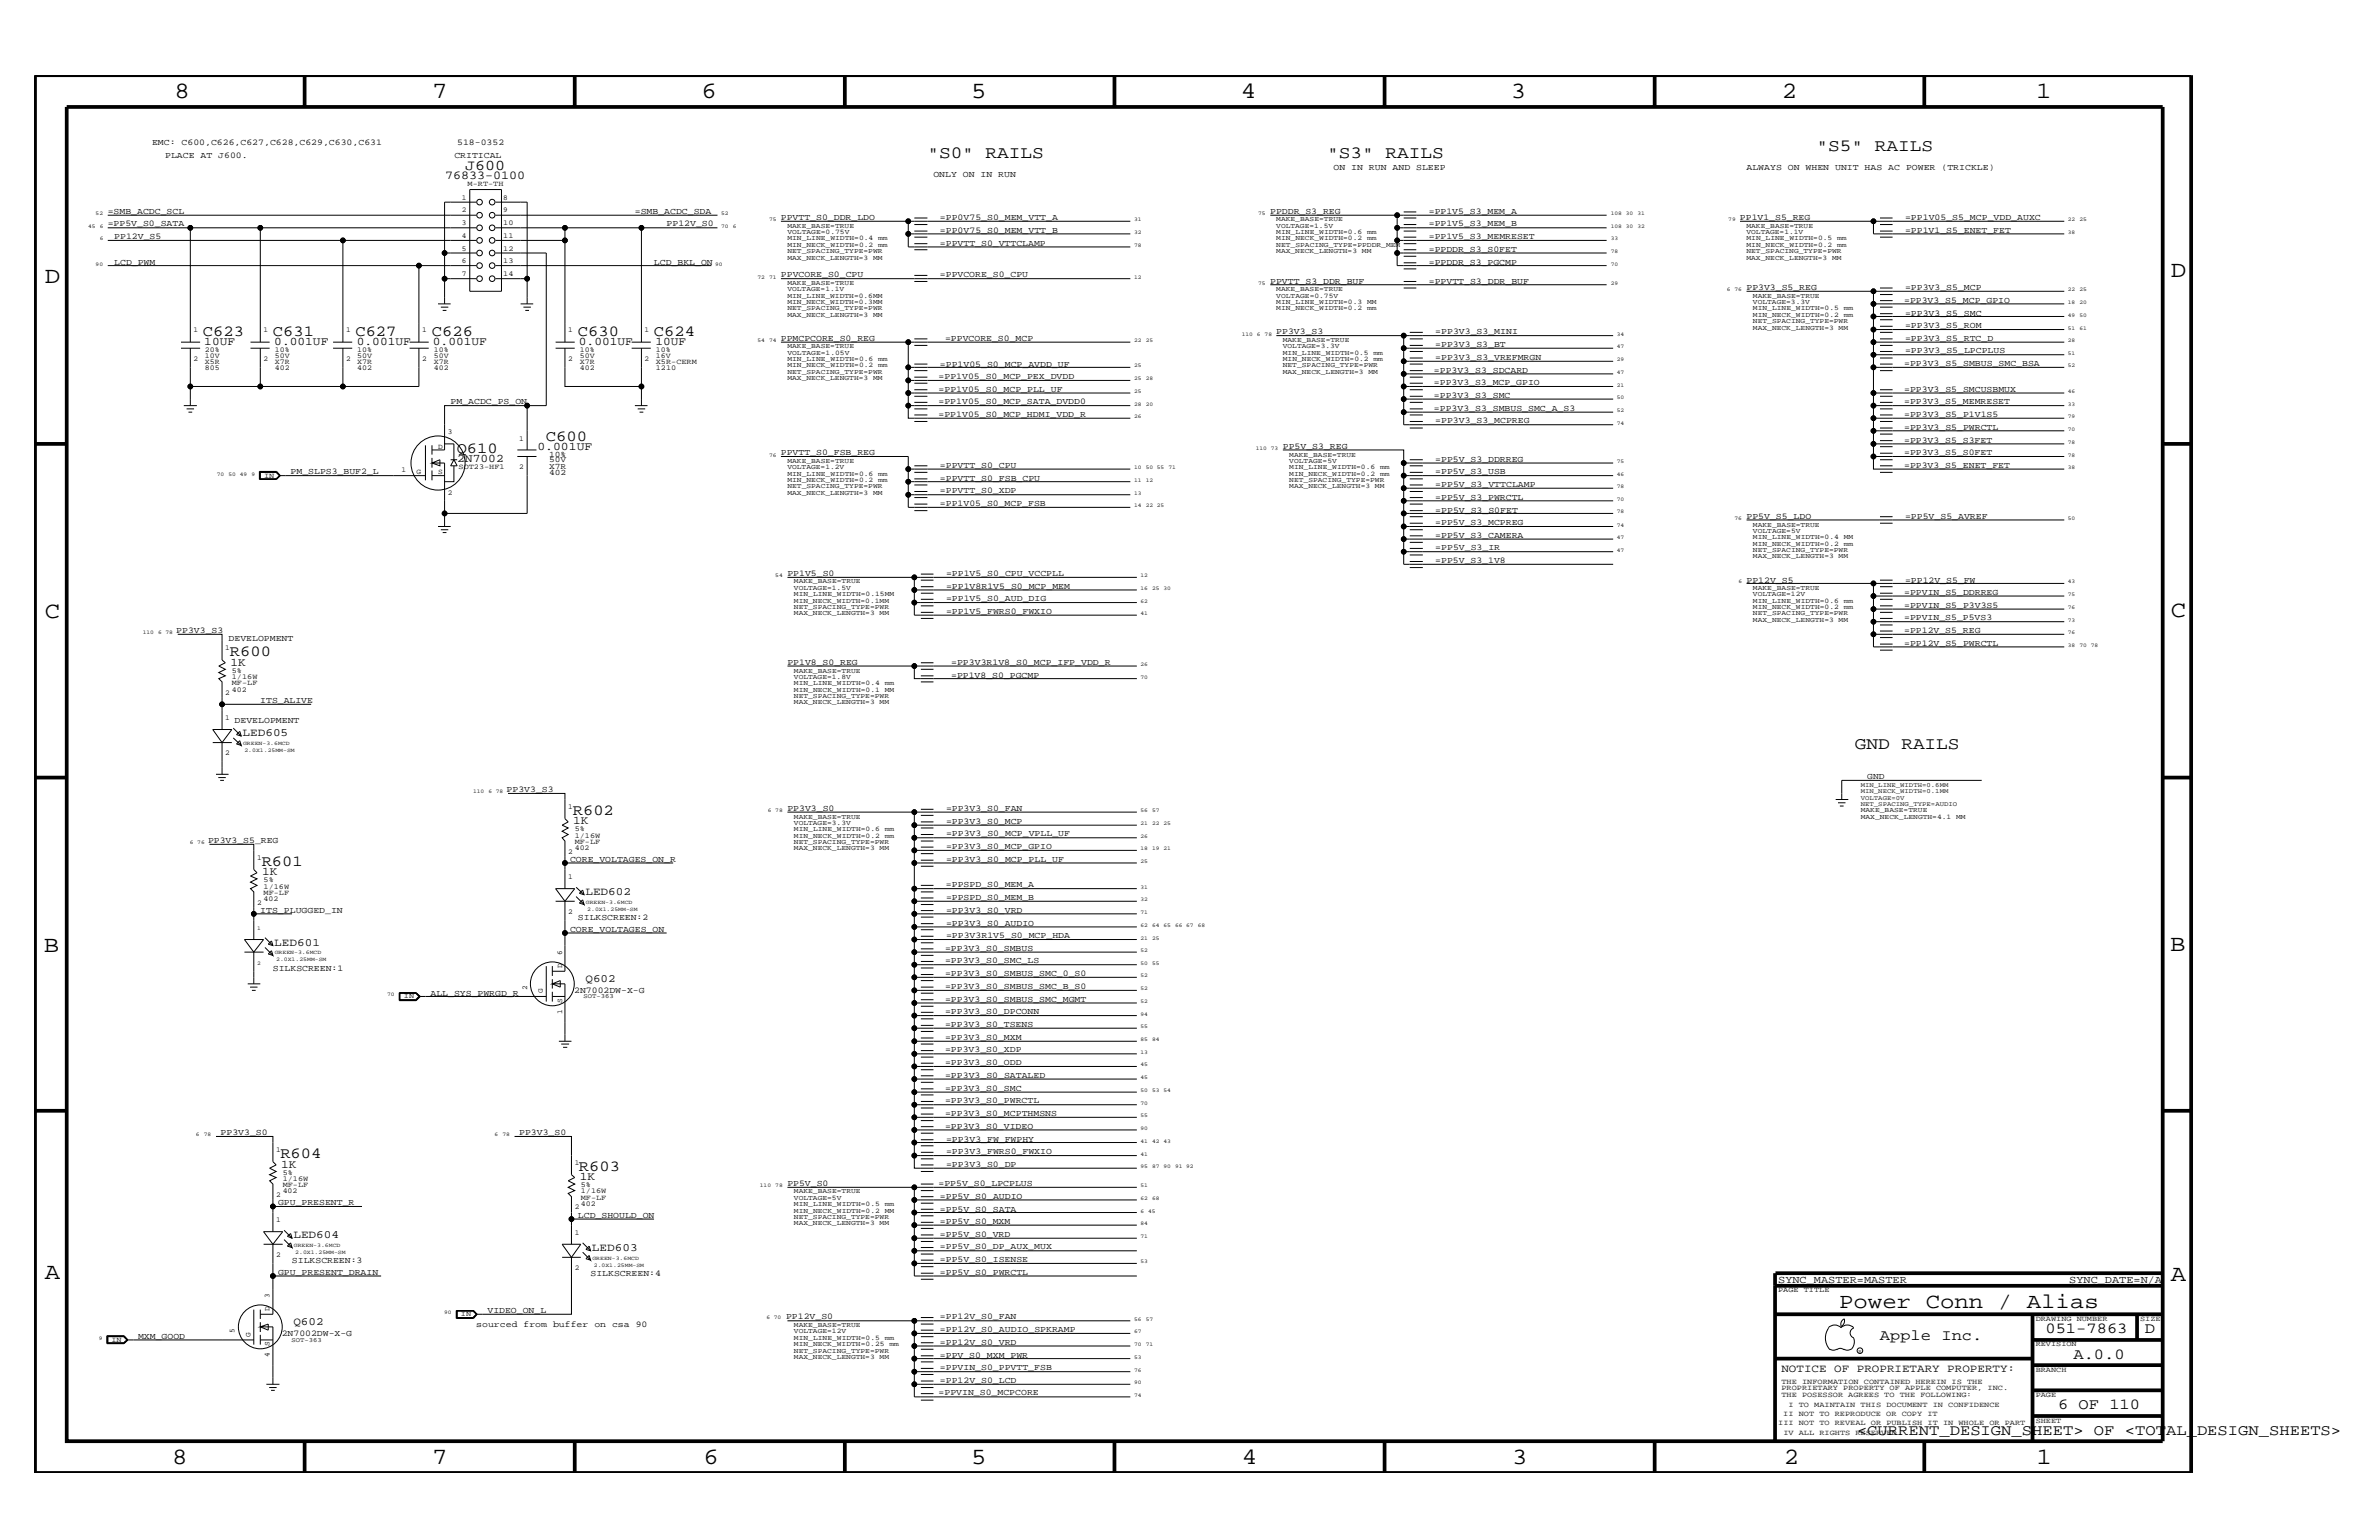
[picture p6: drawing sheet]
<svg xmlns="http://www.w3.org/2000/svg" width="432mm" height="279mm" viewBox="0 0 432 279" stroke-linecap="round" stroke-linejoin="round" font-family="sans-serif">
<defs><g id="words">
<g font-size="4.2">
<text x="31.7" y="17.8">8</text>
<text x="78.4" y="17.8">7</text>
<text x="127.3" y="17.8">6</text>
<text x="176.3" y="17.8">5</text>
<text x="225.2" y="17.8">4</text>
<text x="274.2" y="17.8">3</text>
<text x="323.4" y="17.8">2</text>
<text x="369.6" y="17.8">1</text>
<text x="8.1" y="51.3">D</text>
<text x="394" y="50.3">D</text>
<text x="8.1" y="112.1">C</text>
<text x="394" y="111.9">C</text>
<text x="8" y="172.7">B</text>
<text x="393.9" y="172.5">B</text>
<text x="8.1" y="232">A</text>
<text x="394" y="232.4">A</text>
<text x="31.3" y="265.6">8</text>
<text x="78.4" y="265.6">7</text>
<text x="127.7" y="265.6">6</text>
<text x="176.3" y="265.6">5</text>
<text x="225.4" y="265.6">4</text>
<text x="274.5" y="265.6">3</text>
<text x="323.8" y="265.6">2</text>
<text x="369.7" y="265.6">1</text>
</g>
<text font-size="3.9" x="333.8" y="237.3">Power Conn / Alias</text>
<g font-size="3.1">
<text x="168.3" y="28.6">&quot;S0&quot; RAILS</text>
<text x="240.9" y="28.6">&quot;S3&quot; RAILS</text>
<text x="329.7" y="27.5">&quot;S5&quot; RAILS</text>
<text x="336.6" y="135.8">GND RAILS</text>
</g>
<g font-size="2.8">
<text x="36.8" y="60.9">C623</text>
<text x="49.5" y="60.9">C631</text>
<text x="64.5" y="60.9">C627</text>
<text x="78.4" y="60.9">C626</text>
<text x="104.9" y="60.9">C630</text>
<text x="118.7" y="60.9">C624</text>
<text x="82.9" y="82.2">Q610</text>
<text x="99.1" y="80">C600</text>
<text x="41.7" y="119">R600</text>
<text x="104" y="147.9">R602</text>
<text x="47.5" y="157.1">R601</text>
<text x="50.9" y="210.1">R604</text>
<text x="105.1" y="212.4">R603</text>
<text x="341.2" y="243.1">Apple Inc.</text>
<text x="371.3" y="241.9">051-7863</text>
<text x="389.3" y="241.9">D</text>
<text x="376.3" y="246.5">A.0.0</text>
<text x="373.5" y="255.7">6 OF 110</text>
<text x="337.1" y="260.4">&lt;CURRENT_DESIGN_SHEET&gt; OF &lt;TOTAL_DESIGN_SHEETS&gt;</text>
</g>
<text font-size="2.7" x="84.4" y="30.8">J600</text>
<text font-size="2.2" x="80.8" y="32.5">76833-0100</text>
<g font-size="2.1">
<text x="37.1" y="62.7">10UF</text>
<text x="49.8" y="62.7">0.001UF</text>
<text x="64.8" y="62.7">0.001UF</text>
<text x="78.6" y="62.7">0.001UF</text>
<text x="105.1" y="62.7">0.001UF</text>
<text x="119" y="62.7">10UF</text>
<text x="83" y="83.8">2N7002</text>
<text x="97.5" y="81.6">0.001UF</text>
<text x="41.8" y="120.8">1K</text>
<text x="104.1" y="149.5">1K</text>
<text x="47.6" y="158.8">1K</text>
<text x="51.1" y="211.9">1K</text>
<text x="105.2" y="214.2">1K</text>
</g>
<g font-size="2">
<text x="44" y="133.5">LED605</text>
<text x="106.3" y="162.3">LED602</text>
<text x="49.8" y="171.6">LED601</text>
<text x="106.3" y="178.1">Q602</text>
<text x="53.3" y="224.6">LED604</text>
<text x="107.4" y="226.9">LED603</text>
<text x="53.3" y="240.3">Q602</text>
<text x="323.3" y="248.9">NOTICE OF PROPRIETARY PROPERTY:</text>
</g>
<g font-size="1.9">
<text x="322.7" y="232.7">SYNC_MASTER=MASTER</text>
<text x="375.6" y="232.7">SYNC_DATE=N/A</text>
</g>
<g font-size="1.6">
<text x="27.6" y="26.4">EMC: C600,C626,C627,C628,C629,C630,C631</text>
<text x="30" y="28.6">PLACE AT J600.</text>
<text x="82.5" y="28.6">CRITICAL</text>
<text x="83" y="26.4">518-0352</text>
<text x="169.4" y="32.1">ONLY ON IN RUN</text>
<text x="242.1" y="30.9">ON IN RUN AND SLEEP</text>
<text x="317" y="30.9">ALWAYS ON WHEN UNIT HAS AC POWER (TRICKLE)</text>
<text x="19.6" y="38.8">=SMB_ACDC_SCL</text>
<text x="19.6" y="41.1">=PP5V_S0_SATA</text>
<text x="115.2" y="38.8">=SMB_ACDC_SDA</text>
<text x="121" y="41.1">PP12V_S0</text>
<text x="141.7" y="39.9">PPVTT_S0_DDR_LDO</text>
<text x="170.6" y="39.9">=PP0V75_S0_MEM_VTT_A</text>
<text x="230.5" y="38.8">PPDDR_S3_REG</text>
<text x="259.3" y="41.1">=PP1V5_S3_MEM_B</text>
<text x="259.3" y="38.8">=PP1V5_S3_MEM_A</text>
<text x="315.8" y="39.9">PP1V1_S5_REG</text>
<text x="345.8" y="39.9">=PP1V05_S5_MCP_VDD_AUXC</text>
<text x="20.7" y="43.4">PP12V_S5</text>
<text x="170.6" y="42.3">=PP0V75_S0_MEM_VTT_B</text>
<text x="170.6" y="44.6">=PPVTT_S0_VTTCLAMP</text>
<text x="259.3" y="45.7">=PPDDR_S3_S0FET</text>
<text x="259.3" y="43.4">=PP1V5_S3_MEMRESET</text>
<text x="345.8" y="42.3">=PP1V1_S5_ENET_FET</text>
<text x="20.7" y="48">LCD_PWM</text>
<text x="118.7" y="48">LCD_BKL_ON</text>
<text x="141.7" y="50.3">PPVCORE_S0_CPU</text>
<text x="170.6" y="50.3">=PPVCORE_S0_CPU</text>
<text x="230.5" y="51.5">PPVTT_S3_DDR_BUF</text>
<text x="259.3" y="48">=PPDDR_S3_PGCMP</text>
<text x="259.3" y="51.5">=PPVTT_S3_DDR_BUF</text>
<text x="317" y="52.6">PP3V3_S5_REG</text>
<text x="345.8" y="52.6">=PP3V3_S5_MCP</text>
<text x="345.6" y="54.9">=PP3V3_S5_MCP_GPIO</text>
<text x="345.8" y="57.3">=PP3V3_S5_SMC</text>
<text x="345.8" y="59.5">=PP3V3_S5_ROM</text>
<text x="141.7" y="61.8">PPMCPCORE_S0_REG</text>
<text x="171.5" y="61.8">=PPVCORE_S0_MCP</text>
<text x="231.6" y="60.6">PP3V3_S3</text>
<text x="260.5" y="60.6">=PP3V3_S3_MINI</text>
<text x="260.5" y="63">=PP3V3_S3_BT</text>
<text x="260.5" y="65.3">=PP3V3_S3_VREFMRGN</text>
<text x="345.8" y="64.1">=PP3V3_S5_LPCPLUS</text>
<text x="345.8" y="61.8">=PP3V3_S5_RTC_D</text>
<text x="170.3" y="71.1">=PP1V05_S0_MCP_PLL_UF</text>
<text x="170.3" y="68.8">=PP1V05_S0_MCP_PEX_DVDD</text>
<text x="170.6" y="66.7">=PP1V05_S0_MCP_AVDD_UF</text>
<text x="260.3" y="69.9">=PP3V3_S3_MCP_GPIO</text>
<text x="260.3" y="67.6">=PP3V3_S3_SDCARD</text>
<text x="345.6" y="66.5">=PP3V3_S5_SMBUS_SMC_BSA</text>
<text x="345.6" y="71.1">=PP3V3_S5_SMCUSBMUX</text>
<text x="81.8" y="73.3">PM_ACDC_PS_ON</text>
<text x="170.3" y="75.7">=PP1V05_S0_MCP_HDMI_VDD_R</text>
<text x="170.3" y="73.3">=PP1V05_S0_MCP_SATA_DVDD0</text>
<text x="260.3" y="72.2">=PP3V3_S3_SMC</text>
<text x="260.3" y="74.5">=PP3V3_S3_SMBUS_SMC_A_S3</text>
<text x="260.5" y="76.8">=PP3V3_S3_MCPREG</text>
<text x="345.6" y="75.7">=PP3V3_S5_P1V1S5</text>
<text x="345.6" y="73.3">=PP3V3_S5_MEMRESET</text>
<text x="141.7" y="82.6">PPVTT_S0_FSB_REG</text>
<text x="232.8" y="81.5">PP5V_S3_REG</text>
<text x="260.5" y="83.8">=PP5V_S3_DDRREG</text>
<text x="345.6" y="82.6">=PP3V3_S5_S0FET</text>
<text x="345.6" y="80.3">=PP3V3_S5_S3FET</text>
<text x="345.6" y="78">=PP3V3_S5_PWRCTL</text>
<text x="52.7" y="86">PM_SLPS3_BUF2_L</text>
<text x="170.6" y="89.5">=PPVTT_S0_XDP</text>
<text x="170.6" y="87.2">=PPVTT_S0_FSB_CPU</text>
<text x="170.6" y="84.9">=PPVTT_S0_CPU</text>
<text x="260.5" y="86">=PP5V_S3_USB</text>
<text x="260.5" y="88.3">=PP5V_S3_VTTCLAMP</text>
<text x="345.6" y="84.9">=PP3V3_S5_ENET_FET</text>
<text x="170.6" y="91.8">=PP1V05_S0_MCP_FSB</text>
<text x="260.5" y="93">=PP5V_S3_S0FET</text>
<text x="260.5" y="90.7">=PP5V_S3_PWRCTL</text>
<text x="260.5" y="95.3">=PP5V_S3_MCPREG</text>
<text x="317" y="94.1">PP5V_S5_LDO</text>
<text x="345.8" y="94.1">=PP5V_S5_AVREF</text>
<text x="260.5" y="97.6">=PP5V_S3_CAMERA</text>
<text x="260.5" y="99.9">=PP5V_S3_IR</text>
<text x="142.9" y="104.5">PP1V5_S0</text>
<text x="171.7" y="104.5">=PP1V5_S0_CPU_VCCPLL</text>
<text x="171.7" y="106.8">=PP1V8R1V5_S0_MCP_MEM</text>
<text x="260.5" y="102.2">=PP5V_S3_1V8</text>
<text x="317" y="105.7">PP12V_S5</text>
<text x="345.6" y="108">=PPVIN_S5_DDRREG</text>
<text x="345.8" y="105.7">=PP12V_S5_FW</text>
<text x="171.7" y="111.4">=PP1V5_FWRS0_FWXIO</text>
<text x="171.7" y="109.1">=PP1V5_S0_AUD_DIG</text>
<text x="345.6" y="112.6">=PPVIN_S5_P5VS3</text>
<text x="345.6" y="110.3">=PPVIN_S5_P3V3S5</text>
<text x="32" y="114.8">PP3V3_S3</text>
<text x="41.5" y="116.3">DEVELOPMENT</text>
<text x="345.6" y="114.8">=PP12V_S5_REG</text>
<text x="345.6" y="117.2">=PP12V_S5_PWRCTL</text>
<text x="142.9" y="120.7">PP1V8_S0_REG</text>
<text x="172.6" y="123">=PP1V8_S0_PGCMP</text>
<text x="172.6" y="120.7">=PP3V3R1V8_S0_MCP_IFP_VDD_R</text>
<text x="42.6" y="131.3">DEVELOPMENT</text>
<text x="47.2" y="127.5">ITS_ALIVE</text>
<text x="91.9" y="143.7">PP3V3_S3</text>
<text x="338.9" y="141.4">GND</text>
<text x="142.9" y="147.2">PP3V3_S0</text>
<text x="171.7" y="149.5">=PP3V3_S0_MCP</text>
<text x="171.7" y="147.2">=PP3V3_S0_FAN</text>
<text x="37.8" y="152.9">PP3V3_S5_REG</text>
<text x="171.7" y="151.8">=PP3V3_S0_MCP_VPLL_UF</text>
<text x="171.7" y="154">=PP3V3_S0_MCP_GPIO</text>
<text x="103.5" y="156.4">CORE_VOLTAGES_ON_R</text>
<text x="171.7" y="161">=PPSPD_S0_MEM_A</text>
<text x="171.7" y="156.4">=PP3V3_S0_MCP_PLL_UF</text>
<text x="47.2" y="165.6">ITS_PLUGGED_IN</text>
<text x="104.9" y="167">SILKSCREEN:2</text>
<text x="171.7" y="163.3">=PPSPD_S0_MEM_B</text>
<text x="171.7" y="165.6">=PP3V3_S0_VRD</text>
<text x="171.7" y="167.9">=PP3V3_S0_AUDIO</text>
<text x="103.5" y="169">CORE_VOLTAGES_ON</text>
<text x="171.5" y="172.5">=PP3V3_S0_SMBUS</text>
<text x="171.7" y="170.2">=PP3V3R1V5_S0_MCP_HDA</text>
<text x="49.5" y="176.2">SILKSCREEN:1</text>
<text x="171.5" y="174.8">=PP3V3_S0_SMC_LS</text>
<text x="171.5" y="177.2">=PP3V3_S0_SMBUS_SMC_0_S0</text>
<text x="171.5" y="179.4">=PP3V3_S0_SMBUS_SMC_B_S0</text>
<text x="78.1" y="180.6">ALL_SYS_PWRGD_R</text>
<text x="104.2" y="180.1">2N7002DW-X-G</text>
<text x="171.5" y="184">=PP3V3_S0_DPCONN</text>
<text x="171.5" y="181.7">=PP3V3_S0_SMBUS_SMC_MGMT</text>
<text x="171.5" y="186.4">=PP3V3_S0_TSENS</text>
<text x="171.5" y="188.7">=PP3V3_S0_MXM</text>
<text x="171.5" y="191">=PP3V3_S0_XDP</text>
<text x="171.5" y="197.9">=PP3V3_S0_SMC</text>
<text x="171.5" y="195.6">=PP3V3_S0_SATALED</text>
<text x="171.5" y="193.2">=PP3V3_S0_ODD</text>
<text x="171.5" y="202.5">=PP3V3_S0_MCPTHMSNS</text>
<text x="171.5" y="200.2">=PP3V3_S0_PWRCTL</text>
<text x="40" y="205.9">PP3V3_S0</text>
<text x="94.2" y="205.9">PP3V3_S0</text>
<text x="171.5" y="204.8">=PP3V3_S0_VIDEO</text>
<text x="171.7" y="209.4">=PP3V3_FWRS0_FWXIO</text>
<text x="171.7" y="207.1">=PP3V3_FW_FWPHY</text>
<text x="142.9" y="215.2">PP5V_S0</text>
<text x="170.3" y="215.2">=PP5V_S0_LPCPLUS</text>
<text x="171.7" y="211.7">=PP3V3_S0_DP</text>
<text x="50.5" y="218.6">GPU_PRESENT_R</text>
<text x="104.9" y="220.9">LCD_SHOULD_ON</text>
<text x="170.6" y="217.5">=PP5V_S0_AUDIO</text>
<text x="170.6" y="219.8">=PP5V_S0_SATA</text>
<text x="170.6" y="226.7">=PP5V_S0_DP_AUX_MUX</text>
<text x="170.6" y="224.4">=PP5V_S0_VRD</text>
<text x="170.6" y="222.1">=PP5V_S0_MXM</text>
<text x="50.5" y="231.3">GPU_PRESENT_DRAIN</text>
<text x="53" y="229.2">SILKSCREEN:3</text>
<text x="107.2" y="231.5">SILKSCREEN:4</text>
<text x="170.6" y="231.3">=PP5V_S0_PWRCTL</text>
<text x="170.6" y="229">=PP5V_S0_ISENSE</text>
<text x="88.5" y="238.2">VIDEO_ON_L</text>
<text x="142.7" y="239.4">PP12V_S0</text>
<text x="170.6" y="239.4">=PP12V_S0_FAN</text>
<text x="25.1" y="242.9">MXM_GOOD</text>
<text x="51.1" y="242.3">2N7002DW-X-G</text>
<text x="86.4" y="240.7">sourced from buffer on csa 90</text>
<text x="170.6" y="241.7">=PP12V_S0_AUDIO_SPKRAMP</text>
<text x="170.6" y="244">=PP12V_S0_VRD</text>
<text x="170.6" y="246.3">=PPV_S0_MXM_PWR</text>
<text x="170.6" y="248.6">=PPVIN_S0_PPVTT_FSB</text>
<text x="170.6" y="250.9">=PP12V_S0_LCD</text>
<text x="170.3" y="253.2">=PPVIN_S0_MCPCORE</text>
</g>
<g font-size="1.5">
<text x="99.7" y="83.8">50V</text>
<text x="99.7" y="82.8">10%</text>
<text x="99.7" y="85">X7R</text>
<text x="99.7" y="86.1">402</text>
</g>
<g font-size="1.4">
<text x="84.9" y="33.8">M-RT-TH</text>
<text x="83.8" y="40.8">3</text>
<text x="83.8" y="38.6">2</text>
<text x="83.8" y="36.3">1</text>
<text x="91.4" y="38.6">9</text>
<text x="91.4" y="36.3">8</text>
<text x="91.4" y="40.8">10</text>
<text x="83.8" y="47.8">6</text>
<text x="83.8" y="45.5">5</text>
<text x="83.8" y="43.2">4</text>
<text x="91.4" y="47.8">13</text>
<text x="91.4" y="45.5">12</text>
<text x="91.4" y="43.2">11</text>
<text x="83.8" y="50.1">7</text>
<text x="91.4" y="50.1">14</text>
<text x="35.1" y="65.6">2</text>
<text x="35.1" y="60.3">1</text>
<text x="37.2" y="63.8">20%</text>
<text x="37.2" y="64.9">10V</text>
<text x="37.2" y="66">X5R</text>
<text x="47.8" y="65.6">2</text>
<text x="47.8" y="60.3">1</text>
<text x="49.9" y="63.8">10%</text>
<text x="49.9" y="66">X7R</text>
<text x="49.9" y="64.9">50V</text>
<text x="62.8" y="65.6">2</text>
<text x="62.8" y="60.3">1</text>
<text x="64.9" y="64.9">50V</text>
<text x="64.9" y="63.8">10%</text>
<text x="64.9" y="66">X7R</text>
<text x="76.6" y="65.6">2</text>
<text x="76.6" y="60.3">1</text>
<text x="78.7" y="63.8">10%</text>
<text x="78.7" y="66">X7R</text>
<text x="78.7" y="64.9">50V</text>
<text x="103.1" y="65.6">2</text>
<text x="103.1" y="60.3">1</text>
<text x="105.2" y="63.8">10%</text>
<text x="105.2" y="64.9">50V</text>
<text x="105.2" y="66">X7R</text>
<text x="117" y="65.6">2</text>
<text x="117" y="60.3">1</text>
<text x="119" y="63.8">10%</text>
<text x="119" y="64.9">16V</text>
<text x="119" y="66">X5R-CERM</text>
<text x="37.2" y="67.2">805</text>
<text x="49.9" y="67.2">402</text>
<text x="64.9" y="67.2">402</text>
<text x="78.7" y="67.2">402</text>
<text x="105.2" y="67.2">402</text>
<text x="119" y="67.2">1210</text>
<text x="79.5" y="81.5">D</text>
<text x="81.3" y="78.8">3</text>
<text x="94.2" y="80">1</text>
<text x="47.9" y="86.6">IN</text>
<text x="72.9" y="85.7">1</text>
<text x="75.6" y="86">G</text>
<text x="79.5" y="86">S</text>
<text x="81.3" y="89.8">2</text>
<text x="83.2" y="85">SOT23-HF1</text>
<text x="94.2" y="85.1">2</text>
<text x="40.9" y="118">1</text>
<text x="42.1" y="122">5%</text>
<text x="42.1" y="123.1">1/16W</text>
<text x="42.1" y="124.3">MF-LF</text>
<text x="42.1" y="125.5">402</text>
<text x="40.9" y="130.7">1</text>
<text x="40.9" y="126.1">2</text>
<text x="40.9" y="137">2</text>
<text x="103.1" y="146.8">1</text>
<text x="103.1" y="154.9">2</text>
<text x="104.3" y="154.3">402</text>
<text x="104.3" y="153.2">MF-LF</text>
<text x="104.3" y="150.8">5%</text>
<text x="104.3" y="152">1/16W</text>
<text x="46.7" y="156.1">1</text>
<text x="47.8" y="161.2">1/16W</text>
<text x="47.8" y="160">5%</text>
<text x="103.1" y="159.5">1</text>
<text x="46.7" y="164.1">2</text>
<text x="47.8" y="162.3">MF-LF</text>
<text x="47.8" y="163.5">402</text>
<text x="103.1" y="165.8">2</text>
<text x="102" y="173.3" transform="rotate(-90 102 173.3)">6</text>
<text x="95.7" y="179.7" transform="rotate(-90 95.7 179.7)">2</text>
<text x="102" y="175.6" transform="rotate(-90 102 175.6)">D</text>
<text x="73.3" y="181.1">IN</text>
<text x="98.6" y="180.2" transform="rotate(-90 98.6 180.2)">G</text>
<text x="102" y="182" transform="rotate(-90 102 182)">S</text>
<text x="102" y="184" transform="rotate(-90 102 184)">1</text>
<text x="50.1" y="209.1">1</text>
<text x="51.3" y="215.4">MF-LF</text>
<text x="51.3" y="214.2">1/16W</text>
<text x="51.3" y="213.1">5%</text>
<text x="104.3" y="211.4">1</text>
<text x="105.4" y="215.4">5%</text>
<text x="50.1" y="221.8">1</text>
<text x="50.1" y="217.1">2</text>
<text x="51.3" y="216.5">402</text>
<text x="104.3" y="219.4">2</text>
<text x="105.4" y="216.5">1/16W</text>
<text x="105.4" y="217.7">MF-LF</text>
<text x="105.4" y="218.9">402</text>
<text x="104.3" y="224.1">1</text>
<text x="50.1" y="228.1">2</text>
<text x="104.3" y="230.4">2</text>
<text x="48.9" y="237.9" transform="rotate(-90 48.9 237.9)">D</text>
<text x="48.9" y="235.6" transform="rotate(-90 48.9 235.6)">3</text>
<text x="83.7" y="238.8">IN</text>
<text x="322.7" y="234.4">PAGE TITLE</text>
<text x="369.5" y="239.6">DRAWING NUMBER</text>
<text x="388.5" y="239.6">SIZE</text>
<text x="20.2" y="243.4">IN</text>
<text x="42.6" y="241.9" transform="rotate(-90 42.6 241.9)">5</text>
<text x="45.5" y="242.5" transform="rotate(-90 45.5 242.5)">G</text>
<text x="48.9" y="244.2" transform="rotate(-90 48.9 244.2)">S</text>
<text x="369.5" y="244.2">REVISION</text>
<text x="48.9" y="246.2" transform="rotate(-90 48.9 246.2)">4</text>
<text x="323.3" y="251.1">THE INFORMATION CONTAINED HEREIN IS THE</text>
<text x="369.5" y="248.9">BRANCH</text>
<text x="323.3" y="253.4">THE POSESSOR AGREES TO THE FOLLOWING:</text>
<text x="323.3" y="252.3">PROPRIETARY PROPERTY OF APPLE COMPUTER, INC.</text>
<text x="323.7" y="256.9">II NOT TO REPRODUCE OR COPY IT</text>
<text x="324.6" y="255.2">I TO MAINTAIN THIS DOCUMENT IN CONFIDENCE</text>
<text x="369.5" y="253.4">PAGE</text>
<text x="322.7" y="258.6">III NOT TO REVEAL OR PUBLISH IT IN WHOLE OR PART</text>
<text x="323.7" y="260.4">IV ALL RIGHTS RESERVED</text>
<text x="369.5" y="258.1">SHEET</text>
</g>
<g font-size="1.3">
<text x="142.9" y="41.3">MAKE_BASE=TRUE</text>
<text x="231.6" y="40.2">MAKE_BASE=TRUE</text>
<text x="231.6" y="41.3">VOLTAGE=1.5V</text>
<text x="317" y="41.3">MAKE_BASE=TRUE</text>
<text x="142.9" y="45.9">NET_SPACING_TYPE=PWR</text>
<text x="142.9" y="43.6">MIN_LINE_WIDTH=0.4 mm</text>
<text x="142.9" y="44.8">MIN_NECK_WIDTH=0.2 mm</text>
<text x="142.9" y="47.1">MAX_NECK_LENGTH=3 MM</text>
<text x="142.9" y="42.4">VOLTAGE=0.75V</text>
<text x="231.6" y="45.9">MAX_NECK_LENGTH=3 MM</text>
<text x="231.6" y="42.4">MIN_LINE_WIDTH=0.6 mm</text>
<text x="231.6" y="44.8">NET_SPACING_TYPE=PPDDR_MEM</text>
<text x="231.6" y="43.6">MIN_NECK_WIDTH=0.2 mm</text>
<text x="317" y="44.8">MIN_NECK_WIDTH=0.2 mm</text>
<text x="317" y="45.9">NET_SPACING_TYPE=PWR</text>
<text x="317" y="47.1">MAX_NECK_LENGTH=3 MM</text>
<text x="317" y="43.6">MIN_LINE_WIDTH=0.5 mm</text>
<text x="317" y="42.4">VOLTAGE=1.1V</text>
<text x="142.9" y="52.9">VOLTAGE=1.1V</text>
<text x="142.9" y="51.7">MAKE_BASE=TRUE</text>
<text x="231.6" y="52.9">MAKE_BASE=TRUE</text>
<text x="142.9" y="54">MIN_LINE_WIDTH=0.6MM</text>
<text x="142.9" y="56.3">NET_SPACING_TYPE=PWR</text>
<text x="142.9" y="55.1">MIN_NECK_WIDTH=0.3MM</text>
<text x="142.9" y="57.4">MAX_NECK_LENGTH=3 MM</text>
<text x="231.6" y="56.3">MIN_NECK_WIDTH=0.2 mm</text>
<text x="231.6" y="54">VOLTAGE=0.75V</text>
<text x="231.6" y="55.1">MIN_LINE_WIDTH=0.3 MM</text>
<text x="318.2" y="59.8">MAX_NECK_LENGTH=3 MM</text>
<text x="318.2" y="58.6">NET_SPACING_TYPE=PWR</text>
<text x="318.2" y="57.4">MIN_NECK_WIDTH=0.2 mm</text>
<text x="318.2" y="56.3">MIN_LINE_WIDTH=0.5 mm</text>
<text x="318.2" y="55.1">VOLTAGE=3.3V</text>
<text x="318.2" y="54">MAKE_BASE=TRUE</text>
<text x="142.9" y="65.6">MIN_LINE_WIDTH=0.6 mm</text>
<text x="142.9" y="64.4">VOLTAGE=1.05V</text>
<text x="142.9" y="63.2">MAKE_BASE=TRUE</text>
<text x="232.8" y="62.1">MAKE_BASE=TRUE</text>
<text x="232.8" y="65.6">MIN_NECK_WIDTH=0.2 mm</text>
<text x="232.8" y="63.2">VOLTAGE=3.3V</text>
<text x="232.8" y="64.4">MIN_LINE_WIDTH=0.5 mm</text>
<text x="142.9" y="66.7">MIN_NECK_WIDTH=0.2 mm</text>
<text x="142.9" y="67.8">NET_SPACING_TYPE=PWR</text>
<text x="142.9" y="69">MAX_NECK_LENGTH=3 MM</text>
<text x="232.8" y="66.7">NET_SPACING_TYPE=PWR</text>
<text x="232.8" y="67.8">MAX_NECK_LENGTH=3 MM</text>
<text x="234" y="82.8">MAKE_BASE=TRUE</text>
<text x="142.9" y="89.8">MAX_NECK_LENGTH=3 MM</text>
<text x="142.9" y="87.4">MIN_NECK_WIDTH=0.2 mm</text>
<text x="142.9" y="86.3">MIN_LINE_WIDTH=0.6 mm</text>
<text x="142.9" y="88.6">NET_SPACING_TYPE=PWR</text>
<text x="142.9" y="84">MAKE_BASE=TRUE</text>
<text x="142.9" y="85.1">VOLTAGE=1.2V</text>
<text x="234" y="86.3">MIN_NECK_WIDTH=0.2 mm</text>
<text x="234" y="87.4">NET_SPACING_TYPE=PWR</text>
<text x="234" y="88.6">MAX_NECK_LENGTH=3 MM</text>
<text x="234" y="84">VOLTAGE=5V</text>
<text x="234" y="85.1">MIN_LINE_WIDTH=0.6 mm</text>
<text x="318.2" y="95.5">MAKE_BASE=TRUE</text>
<text x="318.2" y="100.1">NET_SPACING_TYPE=PWR</text>
<text x="318.2" y="99">MIN_NECK_WIDTH=0.2 mm</text>
<text x="318.2" y="96.6">VOLTAGE=5V</text>
<text x="318.2" y="101.3">MAX_NECK_LENGTH=3 MM</text>
<text x="318.2" y="97.8">MIN_LINE_WIDTH=0.4 MM</text>
<text x="144.1" y="105.9">MAKE_BASE=TRUE</text>
<text x="144.1" y="107">VOLTAGE=1.5V</text>
<text x="318.2" y="107">MAKE_BASE=TRUE</text>
<text x="144.1" y="108.1">MIN_LINE_WIDTH=0.15MM</text>
<text x="144.1" y="111.6">MAX_NECK_LENGTH=3 MM</text>
<text x="144.1" y="110.5">NET_SPACING_TYPE=PWR</text>
<text x="144.1" y="109.3">MIN_NECK_WIDTH=0.1MM</text>
<text x="318.2" y="110.5">MIN_NECK_WIDTH=0.2 mm</text>
<text x="318.2" y="109.3">MIN_LINE_WIDTH=0.6 mm</text>
<text x="318.2" y="111.6">NET_SPACING_TYPE=PWR</text>
<text x="318.2" y="112.8">MAX_NECK_LENGTH=3 MM</text>
<text x="318.2" y="108.1">VOLTAGE=12V</text>
<text x="144.1" y="125.5">MIN_NECK_WIDTH=0.1 MM</text>
<text x="144.1" y="124.3">MIN_LINE_WIDTH=0.4 mm</text>
<text x="144.1" y="123.1">VOLTAGE=1.8V</text>
<text x="144.1" y="122">MAKE_BASE=TRUE</text>
<text x="144.1" y="127.8">MAX_NECK_LENGTH=3 MM</text>
<text x="144.1" y="126.6">NET_SPACING_TYPE=PWR</text>
<text x="144.1" y="148.5">MAKE_BASE=TRUE</text>
<text x="144.1" y="149.7">VOLTAGE=3.3V</text>
<text x="337.7" y="148.5">MAX_NECK_LENGTH=4.1 MM</text>
<text x="337.7" y="147.3">MAKE_BASE=TRUE</text>
<text x="144.1" y="150.8">MIN_LINE_WIDTH=0.6 mm</text>
<text x="144.1" y="153.2">NET_SPACING_TYPE=PWR</text>
<text x="144.1" y="152">MIN_NECK_WIDTH=0.2 mm</text>
<text x="144.1" y="154.3">MAX_NECK_LENGTH=3 MM</text>
<text x="144.1" y="216.5">MAKE_BASE=TRUE</text>
<text x="144.1" y="218.9">MIN_LINE_WIDTH=0.5 mm</text>
<text x="144.1" y="220">MIN_NECK_WIDTH=0.2 MM</text>
<text x="144.1" y="221.2">NET_SPACING_TYPE=PWR</text>
<text x="144.1" y="217.7">VOLTAGE=5V</text>
<text x="144.1" y="222.3">MAX_NECK_LENGTH=3 MM</text>
<text x="144.1" y="245.4">NET_SPACING_TYPE=PWR</text>
<text x="144.1" y="244.2">MIN_NECK_WIDTH=0.25 mm</text>
<text x="144.1" y="243.1">MIN_LINE_WIDTH=0.5 mm</text>
<text x="144.1" y="240.7">MAKE_BASE=TRUE</text>
<text x="144.1" y="241.9">VOLTAGE=12V</text>
<text x="144.1" y="246.5">MAX_NECK_LENGTH=3 MM</text>
</g>
<g font-size="1.2">
<text x="337.7" y="142.8">MIN_LINE_WIDTH=0.6MM</text>
<text x="337.7" y="144">MIN_NECK_WIDTH=0.1MM</text>
<text x="337.7" y="146.2">NET_SPACING_TYPE=AUDIO</text>
<text x="337.7" y="145.1">VOLTAGE=0V</text>
<text x="105.9" y="181.1">SOT-363</text>
<text x="52.9" y="243.4">SOT-363</text>
</g>
<g font-size="1">
<text x="16" y="41.3">45</text>
<text x="17.4" y="39.1">52</text>
<text x="18.1" y="41.3">6</text>
<text x="130.9" y="41.3">70</text>
<text x="130.9" y="39.1">52</text>
<text x="133" y="41.3">6</text>
<text x="139.6" y="40.2">75</text>
<text x="205.8" y="40.2">31</text>
<text x="228.4" y="39.1">75</text>
<text x="292.4" y="39.1">108 30</text>
<text x="292.4" y="41.3">108 30</text>
<text x="297.2" y="39.1">31</text>
<text x="297.2" y="41.3">32</text>
<text x="313.7" y="40.2">79</text>
<text x="375.3" y="40.2">22</text>
<text x="377.5" y="40.2">25</text>
<text x="18.1" y="43.6">6</text>
<text x="205.8" y="44.8">78</text>
<text x="205.8" y="42.4">32</text>
<text x="292.4" y="45.9">78</text>
<text x="292.4" y="43.6">33</text>
<text x="375.3" y="42.4">38</text>
<text x="17.4" y="48.2">90</text>
<text x="129.8" y="48.2">90</text>
<text x="137.5" y="50.6">72</text>
<text x="139.6" y="50.6">71</text>
<text x="205.8" y="50.6">12</text>
<text x="228.4" y="51.7">75</text>
<text x="292.4" y="51.7">29</text>
<text x="292.4" y="48.2">70</text>
<text x="313.4" y="52.9">6 76</text>
<text x="375.3" y="52.9">22</text>
<text x="377.5" y="52.9">25</text>
<text x="375.3" y="55.1">18</text>
<text x="375.3" y="57.4">49</text>
<text x="375.3" y="59.8">51</text>
<text x="377.5" y="55.1">20</text>
<text x="377.5" y="57.4">50</text>
<text x="377.5" y="59.8">61</text>
<text x="137.5" y="62.1">54</text>
<text x="139.6" y="62.1">74</text>
<text x="205.8" y="62.1">22</text>
<text x="207.9" y="62.1">25</text>
<text x="225.4" y="60.9">110 6</text>
<text x="229.5" y="60.9">78</text>
<text x="293.5" y="65.6">29</text>
<text x="293.5" y="60.9">34</text>
<text x="293.5" y="63.2">47</text>
<text x="375.3" y="64.4">51</text>
<text x="375.3" y="62.1">28</text>
<text x="205.8" y="71.3">25</text>
<text x="205.8" y="69">25</text>
<text x="205.8" y="66.7">25</text>
<text x="207.9" y="69">28</text>
<text x="293.5" y="67.8">47</text>
<text x="293.5" y="70.1">21</text>
<text x="375.3" y="66.7">52</text>
<text x="375.3" y="71.3">46</text>
<text x="205.8" y="75.9">26</text>
<text x="205.8" y="73.6">28</text>
<text x="207.9" y="73.6">20</text>
<text x="293.5" y="77.1">74</text>
<text x="293.5" y="72.4">50</text>
<text x="293.5" y="74.8">52</text>
<text x="375.3" y="75.9">79</text>
<text x="375.3" y="73.6">33</text>
<text x="139.6" y="82.8">76</text>
<text x="227.9" y="81.6">110 73</text>
<text x="375.3" y="82.8">78</text>
<text x="375.3" y="80.5">78</text>
<text x="375.3" y="78.2">70</text>
<text x="39.4" y="86.3">70</text>
<text x="41.5" y="86.3">50 49</text>
<text x="45.6" y="86.3">9</text>
<text x="205.8" y="85.1">10</text>
<text x="205.8" y="87.4">11</text>
<text x="205.8" y="89.8">13</text>
<text x="207.9" y="85.1">50 55</text>
<text x="207.9" y="87.4">12</text>
<text x="212.1" y="85.1">71</text>
<text x="293.5" y="86.3">46</text>
<text x="293.5" y="88.6">78</text>
<text x="293.5" y="84">75</text>
<text x="375.3" y="85.1">38</text>
<text x="205.8" y="92.1">14</text>
<text x="207.9" y="92.1">22 25</text>
<text x="293.5" y="90.9">70</text>
<text x="293.5" y="95.5">74</text>
<text x="293.5" y="93.2">78</text>
<text x="314.8" y="94.3">76</text>
<text x="375.3" y="94.3">50</text>
<text x="293.5" y="100.1">47</text>
<text x="293.5" y="97.8">47</text>
<text x="140.7" y="104.8">54</text>
<text x="207" y="107">16</text>
<text x="207" y="104.8">12</text>
<text x="209.1" y="107">25 30</text>
<text x="315.6" y="105.9">6</text>
<text x="375.3" y="105.9">43</text>
<text x="207" y="111.6">41</text>
<text x="207" y="109.3">62</text>
<text x="375.3" y="112.8">73</text>
<text x="375.3" y="110.5">76</text>
<text x="375.3" y="108.1">75</text>
<text x="25.9" y="115.1">110</text>
<text x="28.7" y="115.1">6 78</text>
<text x="375.3" y="115.1">76</text>
<text x="375.3" y="117.4">38</text>
<text x="377.5" y="117.4">70 78</text>
<text x="207" y="120.8">26</text>
<text x="207" y="123.1">70</text>
<text x="44.1" y="135.2">GREEN-3.6MCD</text>
<text x="44.4" y="136.4">2.0X1.25MM-SM</text>
<text x="85.9" y="144">110</text>
<text x="88.6" y="144">6 78</text>
<text x="139.4" y="147.3">6 78</text>
<text x="207" y="147.3">56</text>
<text x="207" y="149.7">21</text>
<text x="209.1" y="147.3">57</text>
<text x="209.1" y="149.7">22 25</text>
<text x="34.5" y="153.2">6 76</text>
<text x="207" y="152">26</text>
<text x="207" y="154.3">18</text>
<text x="209.1" y="154.3">19 21</text>
<text x="207" y="156.6">25</text>
<text x="207" y="161.2">31</text>
<text x="106.3" y="163.9">GREEN-3.6MCD</text>
<text x="106.6" y="165.2">2.0X1.25MM-SM</text>
<text x="207" y="163.5">32</text>
<text x="207" y="165.8">71</text>
<text x="46.7" y="168.7">1</text>
<text x="49.9" y="173.2">GREEN-3.6MCD</text>
<text x="207" y="168.2">62</text>
<text x="207" y="170.5">21</text>
<text x="207" y="172.7">52</text>
<text x="209.1" y="168.2">64 65</text>
<text x="209.1" y="170.5">25</text>
<text x="213.3" y="168.2">66 67</text>
<text x="217.4" y="168.2">68</text>
<text x="46.7" y="175">2</text>
<text x="50.1" y="174.4">2.0X1.25MM-SM</text>
<text x="207" y="175">50</text>
<text x="207" y="177.3">52</text>
<text x="207" y="179.7">52</text>
<text x="209.1" y="175">55</text>
<text x="70.3" y="180.8">70</text>
<text x="207" y="184.3">94</text>
<text x="207" y="182">52</text>
<text x="207" y="186.5">55</text>
<text x="207" y="188.9">85</text>
<text x="207" y="191.2">13</text>
<text x="209.1" y="188.9">84</text>
<text x="207" y="195.8">45</text>
<text x="207" y="193.5">45</text>
<text x="207" y="198.1">50</text>
<text x="207" y="200.4">70</text>
<text x="207" y="202.7">55</text>
<text x="209.1" y="198.1">53 54</text>
<text x="35.6" y="206.2">6</text>
<text x="37" y="206.2">78</text>
<text x="89.7" y="206.2">6</text>
<text x="91.2" y="206.2">78</text>
<text x="207" y="209.7">41</text>
<text x="207" y="207.3">41</text>
<text x="207" y="205">90</text>
<text x="209.1" y="207.3">42 43</text>
<text x="137.9" y="215.4">110</text>
<text x="140.7" y="215.4">78</text>
<text x="207" y="211.9">95</text>
<text x="207" y="215.4">51</text>
<text x="209.1" y="211.9">87 90</text>
<text x="213.3" y="211.9">91 92</text>
<text x="207" y="217.7">62</text>
<text x="207" y="220">6 45</text>
<text x="209.1" y="217.7">68</text>
<text x="53.3" y="226.3">GREEN-3.6MCD</text>
<text x="53.6" y="227.5">2.0X1.25MM-SM</text>
<text x="207" y="224.6">71</text>
<text x="207" y="222.3">84</text>
<text x="107.5" y="228.5">GREEN-3.6MCD</text>
<text x="107.8" y="229.8">2.0X1.25MM-SM</text>
<text x="207" y="229.2">53</text>
<text x="80.6" y="238.4">90</text>
<text x="139.1" y="239.4">6 70</text>
<text x="205.8" y="239.6">56</text>
<text x="207.9" y="239.6">57</text>
<text x="17.9" y="243.1">9</text>
<text x="205.8" y="241.9">67</text>
<text x="205.8" y="244.2">70</text>
<text x="207.9" y="244.2">71</text>
<text x="205.8" y="246.5">53</text>
<text x="205.8" y="248.9">76</text>
<text x="205.8" y="251.1">90</text>
<text x="205.8" y="253.4">74</text>
</g>
<text font-size=".9" x="337.3" y="245.4">R</text>
</g></defs>
<g fill="none" stroke="#000" stroke-width=".18">
<path d="M19.6 39h66.8M85.3 34.4h5.7v18.4h-5.7zM86.4 36.7h-5.7v9.2h5.7M89.9 36.7h5.8v13.9h-5.8M89.9 39h40.3M166 39.6h2.3M230.6 39h61M253.6 39v2.3M254.8 39.6h2.3M254.8 38.5h2.3M341.2 39.6h2.3M19.6 48.2h66.8"/>
<path d="M19.6 43.6h42.6M19.6 41.3h14.9v20.8M34.5 41.3h51.9M47.2 41.3v20.8M76 48.2v13.9M79.5 55.1h2.3M80 55.7h1.4M80.4 56.3h.6M80.7 50.6v4.5M80.7 45.9v4.7h5.7M86.4 43.6h-24.2v18.5M89.9 45.9h9.3v27.7h-3.5v8"/>
<path d="M89.9 48.2h39.2M89.9 41.3h26.5M89.9 43.6h12.6M94.5 55.1h2.3M95 55.7h1.4M95.3 56.3h.7M95.7 50.6v4.5M102.5 41.3v20.8M130.2 41.3h-13.8v20.8M141.7 40.1h63.5M141.7 50.6h63.5M164.9 42.4h40.3"/>
<path d="M164.9 40.1v4.7h40.3M166 45.3h2.3M166 43h2.3M166 41.9h2.3M166 40.7h2.3M166 51.1h2.3M166 50h2.3M166 44.2h2.3M230.6 51.7h61M253.6 41.3v4.6h38M253.6 45.9v2.3h38M253.6 43.6h38"/>
<path d="M253.6 41.3h38M254.8 46.5h2.3M254.8 45.3h2.3M254.8 48.8h2.3M254.8 47.7h2.3M254.8 43h2.3M254.8 41.9h2.3M254.8 52.3h2.3M254.8 40.7h2.3M254.8 51.1h2.3M254.8 44.2h2.3M315.8 40.1h58.9"/>
<path d="M317 52.8h23M340 40.1v2.3h34.7M340 55.1v2.3M340 59.8v2.3M341.2 55.7h2.3M341.2 43h2.3M341.2 41.9h2.3M341.2 53.4h2.3M341.2 52.3h2.3M341.2 58h2.3M341.2 56.9h2.3M341.2 59.2h2.3"/>
<path d="M341.2 40.7h2.3M341.2 54.5h2.3M374.7 57.4h-34.7v2.4h34.7M374.7 52.8h-34.7v2.3h34.7M32.9 63.2h3.4M32.9 62.1h3.4M33.4 73.6h2.3M33.9 74.2h1.3M34.2 74.8h.7M34.5 63.2v6.9h12.7M34.5 70.1v3.5M45.5 63.2h3.4"/>
<path d="M45.5 62.1h3.4M47.2 63.2v6.9h15M60.5 62.1h3.4M60.5 63.2h3.4M62.2 63.2v6.9h13.8v-6.9M74.3 62.1h3.5M74.3 63.2h3.5M95.7 73.6h-15v8h-2.3M100.8 62.1h3.5M100.8 63.2h3.5M102.5 63.2v6.9h13.9v3.5M114.6 63.2h3.5"/>
<path d="M114.6 62.1h3.5M115.2 73.6h2.3M115.7 74.2h1.4M116.1 74.8h.7M116.4 63.2v6.9M141.7 62.1h63.5M164.9 66.6v2.4h40.3M164.9 69v2.3h40.3M164.9 73.6v2.3h40.3M164.9 62.1v4.5h40.3M164.9 71.3v2.3h40.3M166 75.3h2.3"/>
<path d="M166 74.2h2.3M166 76.5h2.3M166 68.4h2.3M166 67.2h2.3M166 62.7h2.3M166 61.5h2.3M166 66.1h2.3M166 71.9h2.3M166 70.7h2.3M166 69.5h2.3M166 73h2.3M231.7 60.9h23.1"/>
<path d="M254.8 67.8v2.3M255.9 75.3h2.3M255.9 74.2h2.3M255.9 77.7h2.3M255.9 76.5h2.3M255.9 68.4h2.3M255.9 67.2h2.3M255.9 60.3h2.3M255.9 63.8h2.3M255.9 62.7h2.3M255.9 61.5h2.3M255.9 65h2.3"/>
<path d="M255.9 66.1h2.3M255.9 71.9h2.3M255.9 70.7h2.3M255.9 69.5h2.3M255.9 73h2.3M292.8 74.8h-38v2.3h38M292.8 72.4h-38v2.4M292.8 70.1h-38v2.3M292.8 65.5h-38v2.3h38M292.8 63.2h-38v2.3M292.8 60.9h-38v2.3M340 64.4v2.2"/>
<path d="M340 73.6v2.3M341.2 75.3h2.3M341.2 74.2h2.3M341.2 77.7h2.3M341.2 76.5h2.3M341.2 67.2h2.3M341.2 60.3h2.3M341.2 63.8h2.3M341.2 62.7h2.3M341.2 61.5h2.3M341.2 65h2.3M341.2 66.1h2.3"/>
<path d="M341.2 71.9h2.3M341.2 70.7h2.3M341.2 73h2.3M341.2 78.8h2.3M341.2 79.9h2.3M374.7 78.2h-34.7v2.3h34.7M374.7 75.9h-34.7v2.3M374.7 71.3h-34.7v2.3h34.7M374.7 66.6h-34.7v4.7M374.7 62.1h-34.7v2.3h34.7M47.1 85.5h3.1l.7 .8-.7 .7h-3.1zM47.2 86.9h2.9"/>
<path d="M50.7 86.3l-.6-.6h-2.9v1.2M50.7 86.3h26.5M50.7 86.3l-.6 .6M50.8 86.3l-.7-.7h-2.9v1.4M50.8 86.3l-.7 .6M50.8 86.3l-.7 .7M77.2 80.8v6.3M78.4 86.3h2.3M78.4 80.8v1.7M78.4 83.1v1.8M78.4 85.4v1.7M79.5 95.5h2.3"/>
<path d="M80 96.1h1.4M80.4 96.6h.6M80.7 80.5h1.7v2.9l.6 1.1h-1.2l.6-1.1M80.7 93.2v2.3M81.8 83.4h1.2M82.4 84.5v2.9h-1.7M93.9 81.6h3.5M93.9 82.8h3.5M95.7 82.8v10.4h-15v-9.2h-2.3l1.4-.6v1.1l-1.4-.5M141.7 82.8h23.2v2.3M166 86.9h2.3M166 85.7h2.3"/>
<path d="M166 84.5h2.3M166 88h2.3M166 90.3h2.3M166 89.2h2.3M166 92.6h2.3M166 91.5h2.3M205.2 89.8h-40.3v2.2h40.3M205.2 87.4h-40.3v2.4M205.2 85.1h-40.3v2.3M232.8 81.6h22v2.4M255.9 96.1h2.3M255.9 94.9h2.3"/>
<path d="M255.9 86.9h2.3M255.9 85.7h2.3M255.9 83.4h2.3M255.9 84.5h2.3M255.9 88h2.3M255.9 98.4h2.3M255.9 97.2h2.3M255.9 99.5h2.3M255.9 90.3h2.3M255.9 89.2h2.3M255.9 92.6h2.3M255.9 91.5h2.3"/>
<path d="M255.9 93.7h2.3M292.8 97.8h-38v2.3M292.8 95.5h-38v2.3M292.8 93.2h-38v2.3M292.8 90.9h-38v2.3M292.8 88.6h-38v2.3M292.8 86.3h-38v2.3M292.8 84h-38v2.3M317 94.3h57.7M340 80.5v2.3M341.2 94.9h2.3M341.2 85.7h2.3"/>
<path d="M341.2 83.4h2.3M341.2 84.5h2.3M341.2 93.7h2.3M341.2 81h2.3M341.2 82.2h2.3M374.7 82.8h-34.7v2.3h34.7M32.3 115.1h8v4.6l.6 .5-1.2 .6 1.2 .6-1.2 .6 1.2 .6-1.2 .5 .6 .6v4.1M142.9 104.8h63.4M166 104.8v2.2h40.3M166 109.3h40.3M166 107v4.6h40.3M167.1 109.9h2.3"/>
<path d="M167.1 108.7h2.3M167.1 112.2h2.3M167.1 111.1h2.3M167.1 105.3h2.3M167.1 104.2h2.3M167.1 106.4h2.3M167.1 107.6h2.3M254.8 100.1h38M254.8 100.1v2.3h38M255.9 100.7h2.3M255.9 103h2.3M255.9 101.9h2.3"/>
<path d="M317 105.9h57.7M340 105.9v2.2h34.7M340 108.1v9.3h34.7M340 110.5h34.7M340 112.8h34.7M340 115.1h34.7M341.2 118h2.3M341.2 116.9h2.3M341.2 109.9h2.3M341.2 108.7h2.3M341.2 112.2h2.3M341.2 111.1h2.3"/>
<path d="M341.2 105.3h2.3M341.2 106.4h2.3M341.2 107.6h2.3M341.2 113.4h2.3M341.2 115.7h2.3M341.2 114.5h2.3M38.6 134.7h3.5M40.3 134.7l1.8-2.3h-3.5l1.7 2.3v5.8M42.3 133.9l1.5 1.3-.3-.8-.6 .6 .9 .2M42.3 132.1l1.5 1.4M43.5 132.7l.3 .8-.9-.2zM56.5 127.8h-16.2v4.6"/>
<path d="M142.9 120.8h23.1M167.1 123.7h2.3M167.1 122.6h2.3M167.1 121.4h2.3M167.1 120.2h2.3M206.3 120.8h-40.3v2.3h40.3M38 153.2h8.1v4.6l.6 .5-1.2 .6 1.2 .5-1.2 .6 1.2 .6-1.2 .6 .6 .6v4M39.2 140.5h2.3M39.6 141.1h1.4M40 141.6h.6M92.2 144h10.3v4.5l.6 .6-1.1 .6 1.1 .5-1.1 .6 1.1 .6-1.1 .6 .5 .6v8.6M102.5 156.6h19.7"/>
<path d="M142.9 147.3h63.4M166 156.6v4.6M166 147.3v2.4h40.3M166 149.7v2.3h40.3M166 152v2.3h40.3M166 154.3v2.3h40.3M167.1 150.2h2.3M167.1 149.1h2.3M167.1 152.6h2.3M167.1 151.4h2.3M167.1 147.9h2.3M167.1 146.8h2.3"/>
<path d="M167.1 154.9h2.3M167.1 153.7h2.3M167.1 157.2h2.3M167.1 156.1h2.3M333.2 145.1h2.3M333.6 145.6h1.4M333.9 146.2h.7M359.7 141.6h-25.4v3.5M44.4 172.7h3.4M45 178.5h2.2M45.4 179.1h1.3M45.7 179.7h.7"/>
<path d="M46.1 172.7l1.7-2.2h-3.4l1.7 2.2v5.8M48.1 170.1l1.4 1.5M48.1 171.9l1.4 1.4-.2-.8-.6 .6 .8 .2M49.3 170.7l.2 .9-.8-.3zM53 165.8h-6.9v4.7M99.2 175.3v6.4M100.3 178.5l1.4 .6v-1.2l-1.4 .6h2.2v10.4M100.3 175.3v1.8M100.3 177.7v1.6M100.3 179.9v1.8M100.8 163.5h3.5M102.5 169.3v6.9h-2.2"/>
<path d="M102.5 163.5l1.8-2.3h-3.5l1.7 2.3v5.8h18.5M104.6 161l1.4 1.3M104.6 162.7l1.4 1.4-.2-.8-.6 .6 .8 .2M105.8 161.5l.2 .8-.8-.2zM166 170.5v2.2h40.3M166 161.2v2.3h40.3M166 163.5v2.3h40.3M166 165.8v2.4h40.3M166 168.2v2.3h40.3M166 172.7v2.3h40.3M166 175v2.3h40.3M166 177.3v2.4h40.3"/>
<path d="M166 179.7v2.3h40.3M166 161.2h40.3M167.1 179.1h2.3M167.1 161.8h2.3M167.1 160.6h2.3M167.1 168.7h2.3M167.1 167.6h2.3M167.1 166.4h2.3M167.1 165.2h2.3M167.1 173.3h2.3M167.1 172.1h2.3M167.1 175.6h2.3"/>
<path d="M167.1 174.4h2.3M167.1 177.9h2.3M167.1 176.8h2.3M167.1 171h2.3M167.1 169.9h2.3M167.1 164.1h2.3M167.1 162.9h2.3M72.5 181.5h3M72.5 180.1h3l.8 .7-.8 .7h-3zM72.6 181.5v-1.3h2.9l.6 .6-.6 .7M75.4 180.2l.6 .6M75.5 180.1l.7 .7-.7 .7"/>
<path d="M76 180.8l-.6 .6h-2.8M76 180.8h23.2M100.3 180.8h2.2M101.4 188.9h2.3M101.9 189.4h1.4M102.2 190h.8M166 191.2v2.3h40.3M166 182v2.3h40.3M166 184.3v2.2h40.3M166 186.5v2.4h40.3M166 188.9v2.3h40.3M166 193.5v2.3h40.3"/>
<path d="M166 195.8v2.3h40.3M166 198.1v2.3h40.3M167.1 182.6h2.3M167.1 181.4h2.3M167.1 180.2h2.3M167.1 184.8h2.3M167.1 183.7h2.3M167.1 187.1h2.3M167.1 186h2.3M167.1 189.4h2.3M167.1 188.3h2.3M167.1 191.8h2.3"/>
<path d="M167.1 190.6h2.3M167.1 194.1h2.3M167.1 192.9h2.3M167.1 196.4h2.3M167.1 195.2h2.3M167.1 198.7h2.3M167.1 197.6h2.3M167.1 199.8h2.3M39.2 206.2h10.3v4.6l.6 .6-1.2 .5 1.2 .6-1.2 .6 1.2 .5-1.2 .6 .6 .6v8.7M49.5 218.9h16.2M93.4 206.2h10.3v6.9l.6 .5-1.2 .6 1.2 .6-1.2 .6 1.2 .6-1.2 .5 .6 .6v8.6M142.9 215.4h63.4"/>
<path d="M166 209.7v2.2h40.3M166 217.7v13.8h40.3M166 220h40.3M166 202.7v2.3M166 215.4v2.3h40.3M166 200.4v2.3h40.3M166 205v2.3h40.3M166 207.3v2.4h40.3M166 205h40.3M167.1 203.3h2.3M167.1 202.1h2.3M167.1 205.6h2.3"/>
<path d="M167.1 204.4h2.3M167.1 212.5h2.3M167.1 211.4h2.3M167.1 210.3h2.3M167.1 209.1h2.3M167.1 216h2.3M167.1 214.8h2.3M167.1 219.4h2.3M167.1 218.3h2.3M167.1 217.1h2.3M167.1 207.9h2.3M167.1 206.8h2.3"/>
<path d="M167.1 201h2.3M46.1 237.6v6.4M47.2 237.6v1.7M47.2 239.9v1.8M47.8 225.7h3.5M49.5 231.5v6.9h-2.3M49.5 225.7l1.8-2.2h-3.5l1.7 2.2v5.8h19.7M51.6 224.9l1.4 1.4-.2-.8-.6 .6 .8 .2M51.6 223.2l1.4 1.4M52.2 224.3l.6-.5 .2 .8zM82.8 237.8h3.1l.7 .6-.7 .8h-3.1zM82.9 239h3"/>
<path d="M82.9 237.8v1.3h3l.6-.7M82.9 237.9h3l.5 .5M85.9 237.8l.6 .6M86.4 238.4l-.5 .6M86.5 238.4l-.6 .6M86.5 238.4l-.6-.5h-2.9v1.1M102 228.1h3.4M103.7 228.1l1.7-2.4h-3.4l1.7 2.4v10.3h-17.3M103.7 221.2h15M105.8 225.5l1.4 1.4M105.8 227.2l1.4 1.4-.3-.8-.6 .6 .9 .2M106.9 226.1l.3 .8-.9-.2z"/>
<path d="M142.9 239.6h62.3M166 226.9h40.3M166 229.2h40.3M166 222.3h40.3M166 239.6v13.8h39.2M166 224.6h40.3M167.1 227.5h2.3M167.1 226.3h2.3M167.1 229.8h2.3M167.1 228.6h2.3M167.1 232.1h2.3M167.1 231h2.3"/>
<path d="M167.1 239h2.3M167.1 220.6h2.3M167.1 222.9h2.3M167.1 221.8h2.3M167.1 225.2h2.3M167.1 224.1h2.3M334.7 239.3l.1 .3a1.19 1.19 0 0 1-.6 1.1M334.8 239.3a1.02 1.02 0 0 0-.6 1.3M19.4 242.3h3.1l.7 .8-.7 .7h-3.1zM19.5 242.4h3l.7 .7-.7 .6h-3zM19.6 242.5h2.8l.6 .6M19.6 242.4v1.3"/>
<path d="M22.4 242.4l.7 .7-.7 .6M23 243.1l-.6 .5h-2.8M23 243.1h23.1M47.2 240.7l1.5 .6v-1.1l-1.5 .5h2.3v10.4M47.2 242.2v1.8M47.2 243.1h2.3M48.3 251.1h2.4M48.9 251.7h1.3M49.2 252.2h.7M166 251.1h39.2M166 241.9h39.2M166 244.2h39.2"/>
<path d="M166 246.5h39.2M166 248.9h39.2M167.1 251.7h2.3M167.1 250.6h2.3M167.1 243.6h2.3M167.1 242.5h2.3M167.1 241.3h2.3M167.1 240.2h2.3M167.1 244.8h2.3M167.1 247.1h2.3M167.1 246h2.3M167.1 254h2.3"/>
<path d="M167.1 252.8h2.3M167.1 249.4h2.3M167.1 248.3h2.3M331.9 240.9a1.61 1.61 0 0 1 2.3 0 1.58 1.58 0 0 1 2.3 0M331.9 241a3.1 3.1 0 0 0 .2 3.9M332.1 244.8l.7 .2 .6-.2M333.4 244.9l.6-.3 .7 .3M334.6 244.8l.7 .2 .7-.2M336.5 242.8l.1 .6a1.95 1.95 0 0 1-.6 1.4M336.5 240.9a.93 .93 0 0 0-.7 .9 .93 .93 0 0 0 .7 .9"/>
<circle cx="87" cy="39" r=".51"/>
<circle cx="87" cy="36.7" r=".51"/>
<circle cx="89.3" cy="36.7" r=".51"/>
<circle cx="89.3" cy="39" r=".51"/>
<circle cx="253.6" cy="39" r=".42"/>
<circle cx="34.5" cy="41.3" r=".42"/>
<circle cx="47.2" cy="41.3" r=".42"/>
<circle cx="62.2" cy="43.6" r=".42"/>
<circle cx="76" cy="48.2" r=".42"/>
<circle cx="80.7" cy="50.6" r=".42"/>
<circle cx="80.7" cy="45.9" r=".42"/>
<circle cx="87" cy="50.6" r=".51"/>
<circle cx="87" cy="45.9" r=".51"/>
<circle cx="87" cy="41.3" r=".51"/>
<circle cx="87" cy="43.6" r=".51"/>
<circle cx="87" cy="48.2" r=".51"/>
<circle cx="89.3" cy="43.6" r=".51"/>
<circle cx="89.3" cy="48.2" r=".51"/>
<circle cx="89.3" cy="41.3" r=".51"/>
<circle cx="89.3" cy="45.9" r=".51"/>
<circle cx="89.3" cy="50.6" r=".51"/>
<circle cx="95.7" cy="50.6" r=".42"/>
<circle cx="102.5" cy="43.6" r=".42"/>
<circle cx="102.5" cy="41.3" r=".42"/>
<circle cx="116.4" cy="41.3" r=".42"/>
<circle cx="164.9" cy="42.4" r=".42"/>
<circle cx="164.9" cy="40.1" r=".42"/>
<circle cx="253.6" cy="43.6" r=".42"/>
<circle cx="253.6" cy="41.3" r=".42"/>
<circle cx="253.6" cy="45.9" r=".42"/>
<circle cx="340" cy="59.8" r=".42"/>
<circle cx="340" cy="55.1" r=".42"/>
<circle cx="340" cy="57.4" r=".42"/>
<circle cx="340" cy="52.8" r=".42"/>
<circle cx="340" cy="40.1" r=".42"/>
<circle cx="34.5" cy="70.1" r=".42"/>
<circle cx="47.2" cy="70.1" r=".42"/>
<circle cx="62.2" cy="70.1" r=".42"/>
<circle cx="95.7" cy="73.6" r=".42"/>
<circle cx="116.4" cy="70.1" r=".42"/>
<circle cx="164.9" cy="66.6" r=".42"/>
<circle cx="164.9" cy="69" r=".42"/>
<circle cx="164.9" cy="71.3" r=".42"/>
<circle cx="164.9" cy="73.6" r=".42"/>
<circle cx="164.9" cy="62.1" r=".42"/>
<circle cx="254.8" cy="74.8" r=".42"/>
<circle cx="254.8" cy="70.1" r=".42"/>
<circle cx="254.8" cy="67.8" r=".42"/>
<circle cx="254.8" cy="60.9" r=".42"/>
<circle cx="254.8" cy="63.2" r=".42"/>
<circle cx="254.8" cy="72.4" r=".42"/>
<circle cx="254.8" cy="65.5" r=".42"/>
<circle cx="340" cy="66.6" r=".42"/>
<circle cx="340" cy="78.2" r=".42"/>
<circle cx="340" cy="73.6" r=".42"/>
<circle cx="340" cy="64.4" r=".42"/>
<circle cx="340" cy="75.9" r=".42"/>
<circle cx="340" cy="71.3" r=".42"/>
<circle cx="340" cy="62.1" r=".42"/>
<circle cx="79.5" cy="84" r="4.9"/>
<circle cx="80.7" cy="93.2" r=".42"/>
<circle cx="164.9" cy="85.1" r=".42"/>
<circle cx="164.9" cy="87.4" r=".42"/>
<circle cx="164.9" cy="89.8" r=".42"/>
<circle cx="254.8" cy="86.3" r=".42"/>
<circle cx="254.8" cy="84" r=".42"/>
<circle cx="254.8" cy="97.8" r=".42"/>
<circle cx="254.8" cy="88.6" r=".42"/>
<circle cx="254.8" cy="95.5" r=".42"/>
<circle cx="254.8" cy="93.2" r=".42"/>
<circle cx="254.8" cy="90.9" r=".42"/>
<circle cx="340" cy="80.5" r=".42"/>
<circle cx="340" cy="82.8" r=".42"/>
<circle cx="166" cy="109.3" r=".42"/>
<circle cx="166" cy="107" r=".42"/>
<circle cx="166" cy="104.8" r=".42"/>
<circle cx="254.8" cy="100.1" r=".42"/>
<circle cx="340" cy="105.9" r=".42"/>
<circle cx="340" cy="112.8" r=".42"/>
<circle cx="340" cy="115.1" r=".42"/>
<circle cx="340" cy="108.1" r=".42"/>
<circle cx="340" cy="110.5" r=".42"/>
<circle cx="40.3" cy="127.8" r=".42"/>
<circle cx="166" cy="120.8" r=".42"/>
<circle cx="102.5" cy="156.6" r=".42"/>
<circle cx="166" cy="154.3" r=".42"/>
<circle cx="166" cy="152" r=".42"/>
<circle cx="166" cy="149.7" r=".42"/>
<circle cx="166" cy="156.6" r=".42"/>
<circle cx="166" cy="147.3" r=".42"/>
<circle cx="46.1" cy="165.8" r=".42"/>
<circle cx="100.3" cy="178.5" r="4"/>
<circle cx="102.5" cy="169.3" r=".42"/>
<circle cx="166" cy="177.3" r=".42"/>
<circle cx="166" cy="170.5" r=".42"/>
<circle cx="166" cy="175" r=".42"/>
<circle cx="166" cy="168.2" r=".42"/>
<circle cx="166" cy="163.5" r=".42"/>
<circle cx="166" cy="161.2" r=".42"/>
<circle cx="166" cy="179.7" r=".42"/>
<circle cx="166" cy="172.7" r=".42"/>
<circle cx="166" cy="165.8" r=".42"/>
<circle cx="166" cy="184.3" r=".42"/>
<circle cx="166" cy="191.2" r=".42"/>
<circle cx="166" cy="188.9" r=".42"/>
<circle cx="166" cy="198.1" r=".42"/>
<circle cx="166" cy="182" r=".42"/>
<circle cx="166" cy="193.5" r=".42"/>
<circle cx="166" cy="195.8" r=".42"/>
<circle cx="166" cy="186.5" r=".42"/>
<circle cx="49.5" cy="218.9" r=".42"/>
<circle cx="166" cy="220" r=".42"/>
<circle cx="166" cy="209.7" r=".42"/>
<circle cx="166" cy="200.4" r=".42"/>
<circle cx="166" cy="215.4" r=".42"/>
<circle cx="166" cy="217.7" r=".42"/>
<circle cx="166" cy="202.7" r=".42"/>
<circle cx="166" cy="207.3" r=".42"/>
<circle cx="166" cy="205" r=".42"/>
<circle cx="49.5" cy="231.5" r=".42"/>
<circle cx="103.7" cy="221.2" r=".42"/>
<circle cx="166" cy="239.6" r=".42"/>
<circle cx="166" cy="224.6" r=".42"/>
<circle cx="166" cy="226.9" r=".42"/>
<circle cx="166" cy="229.2" r=".42"/>
<circle cx="166" cy="222.3" r=".42"/>
<circle cx="47.2" cy="240.7" r="4"/>
<circle cx="166" cy="241.9" r=".42"/>
<circle cx="166" cy="244.2" r=".42"/>
<circle cx="166" cy="246.5" r=".42"/>
<circle cx="166" cy="248.9" r=".42"/>
<circle cx="166" cy="251.1" r=".42"/>
<circle cx="337.6" cy="245.1" r=".51"/>
</g>
<g fill="none" stroke="#000" stroke-width=".68" stroke-linecap="butt">
<path d="M6.4 13.6h391.3v253.6h-391.3zM12.1 19.4h380.4v242.1h-380.4zM55.3 13.6v5.8M104.3 13.6v5.8M153.3 13.6v5.8M202.3 13.6v5.8M251.3 13.6v5.8M300.3 13.6v5.8M349.3 13.6v5.8M6.4 80.5h5.7M392.5 80.5h5.2M6.4 141.1h5.7"/>
<path d="M392.5 141.1h5.2M6.4 201.5h5.7M392.5 201.5h5.2M322.2 231v30.5M322.2 233.3h70.3M322.2 238.4h70.3M322.3 231h70.2M368.9 238.4v23.1M387.9 238.4v4.7M322.2 246.5h46.7M368.9 256.9h23.6M368.9 252.2h23.6"/>
<path d="M368.9 247.7h23.6M368.9 243.1h23.6M55.3 261.5v5.7M104.3 261.5v5.7M153.3 261.5v5.7M202.3 261.7v5.5M251.3 261.5v5.7M300.3 261.5v5.7M349.3 261.5v5.7"/>
</g>
<g fill="#000">
<circle cx="253.6" cy="39" r=".42"/>
<circle cx="34.5" cy="41.3" r=".42"/>
<circle cx="47.2" cy="41.3" r=".42"/>
<circle cx="62.2" cy="43.6" r=".42"/>
<circle cx="76" cy="48.2" r=".42"/>
<circle cx="80.7" cy="50.6" r=".42"/>
<circle cx="80.7" cy="45.9" r=".42"/>
<circle cx="95.7" cy="50.6" r=".42"/>
<circle cx="102.5" cy="43.6" r=".42"/>
<circle cx="102.5" cy="41.3" r=".42"/>
<circle cx="116.4" cy="41.3" r=".42"/>
<circle cx="164.9" cy="42.4" r=".42"/>
<circle cx="164.9" cy="40.1" r=".42"/>
<circle cx="253.6" cy="43.6" r=".42"/>
<circle cx="253.6" cy="41.3" r=".42"/>
<circle cx="253.6" cy="45.9" r=".42"/>
<circle cx="340" cy="59.8" r=".42"/>
<circle cx="340" cy="55.1" r=".42"/>
<circle cx="340" cy="57.4" r=".42"/>
<circle cx="340" cy="52.8" r=".42"/>
<circle cx="340" cy="40.1" r=".42"/>
<circle cx="34.5" cy="70.1" r=".42"/>
<circle cx="47.2" cy="70.1" r=".42"/>
<circle cx="62.2" cy="70.1" r=".42"/>
<circle cx="95.7" cy="73.6" r=".42"/>
<circle cx="116.4" cy="70.1" r=".42"/>
<circle cx="164.9" cy="66.6" r=".42"/>
<circle cx="164.9" cy="69" r=".42"/>
<circle cx="164.9" cy="71.3" r=".42"/>
<circle cx="164.9" cy="73.6" r=".42"/>
<circle cx="164.9" cy="62.1" r=".42"/>
<circle cx="254.8" cy="74.8" r=".42"/>
<circle cx="254.8" cy="70.1" r=".42"/>
<circle cx="254.8" cy="67.8" r=".42"/>
<circle cx="254.8" cy="60.9" r=".42"/>
<circle cx="254.8" cy="63.2" r=".42"/>
<circle cx="254.8" cy="72.4" r=".42"/>
<circle cx="254.8" cy="65.5" r=".42"/>
<circle cx="340" cy="66.6" r=".42"/>
<circle cx="340" cy="78.2" r=".42"/>
<circle cx="340" cy="73.6" r=".42"/>
<circle cx="340" cy="64.4" r=".42"/>
<circle cx="340" cy="75.9" r=".42"/>
<circle cx="340" cy="71.3" r=".42"/>
<circle cx="340" cy="62.1" r=".42"/>
<circle cx="80.7" cy="93.2" r=".42"/>
<circle cx="164.9" cy="85.1" r=".42"/>
<circle cx="164.9" cy="87.4" r=".42"/>
<circle cx="164.9" cy="89.8" r=".42"/>
<circle cx="254.8" cy="86.3" r=".42"/>
<circle cx="254.8" cy="84" r=".42"/>
<circle cx="254.8" cy="97.8" r=".42"/>
<circle cx="254.8" cy="88.6" r=".42"/>
<circle cx="254.8" cy="95.5" r=".42"/>
<circle cx="254.8" cy="93.2" r=".42"/>
<circle cx="254.8" cy="90.9" r=".42"/>
<circle cx="340" cy="80.5" r=".42"/>
<circle cx="340" cy="82.8" r=".42"/>
<circle cx="166" cy="109.3" r=".42"/>
<circle cx="166" cy="107" r=".42"/>
<circle cx="166" cy="104.8" r=".42"/>
<circle cx="254.8" cy="100.1" r=".42"/>
<circle cx="340" cy="105.9" r=".42"/>
<circle cx="340" cy="112.8" r=".42"/>
<circle cx="340" cy="115.1" r=".42"/>
<circle cx="340" cy="108.1" r=".42"/>
<circle cx="340" cy="110.5" r=".42"/>
<circle cx="40.3" cy="127.8" r=".42"/>
<circle cx="166" cy="120.8" r=".42"/>
<circle cx="102.5" cy="156.6" r=".42"/>
<circle cx="166" cy="154.3" r=".42"/>
<circle cx="166" cy="152" r=".42"/>
<circle cx="166" cy="149.7" r=".42"/>
<circle cx="166" cy="156.6" r=".42"/>
<circle cx="166" cy="147.3" r=".42"/>
<circle cx="46.1" cy="165.8" r=".42"/>
<circle cx="102.5" cy="169.3" r=".42"/>
<circle cx="166" cy="177.3" r=".42"/>
<circle cx="166" cy="170.5" r=".42"/>
<circle cx="166" cy="175" r=".42"/>
<circle cx="166" cy="168.2" r=".42"/>
<circle cx="166" cy="163.5" r=".42"/>
<circle cx="166" cy="161.2" r=".42"/>
<circle cx="166" cy="179.7" r=".42"/>
<circle cx="166" cy="172.7" r=".42"/>
<circle cx="166" cy="165.8" r=".42"/>
<circle cx="166" cy="184.3" r=".42"/>
<circle cx="166" cy="191.2" r=".42"/>
<circle cx="166" cy="188.9" r=".42"/>
<circle cx="166" cy="198.1" r=".42"/>
<circle cx="166" cy="182" r=".42"/>
<circle cx="166" cy="193.5" r=".42"/>
<circle cx="166" cy="195.8" r=".42"/>
<circle cx="166" cy="186.5" r=".42"/>
<circle cx="49.5" cy="218.9" r=".42"/>
<circle cx="166" cy="220" r=".42"/>
<circle cx="166" cy="209.7" r=".42"/>
<circle cx="166" cy="200.4" r=".42"/>
<circle cx="166" cy="215.4" r=".42"/>
<circle cx="166" cy="217.7" r=".42"/>
<circle cx="166" cy="202.7" r=".42"/>
<circle cx="166" cy="207.3" r=".42"/>
<circle cx="166" cy="205" r=".42"/>
<circle cx="49.5" cy="231.5" r=".42"/>
<circle cx="103.7" cy="221.2" r=".42"/>
<circle cx="166" cy="239.6" r=".42"/>
<circle cx="166" cy="224.6" r=".42"/>
<circle cx="166" cy="226.9" r=".42"/>
<circle cx="166" cy="229.2" r=".42"/>
<circle cx="166" cy="222.3" r=".42"/>
<circle cx="166" cy="241.9" r=".42"/>
<circle cx="166" cy="244.2" r=".42"/>
<circle cx="166" cy="246.5" r=".42"/>
<circle cx="166" cy="248.9" r=".42"/>
<circle cx="166" cy="251.1" r=".42"/>
</g>
<use href="#words"/>
</svg>
